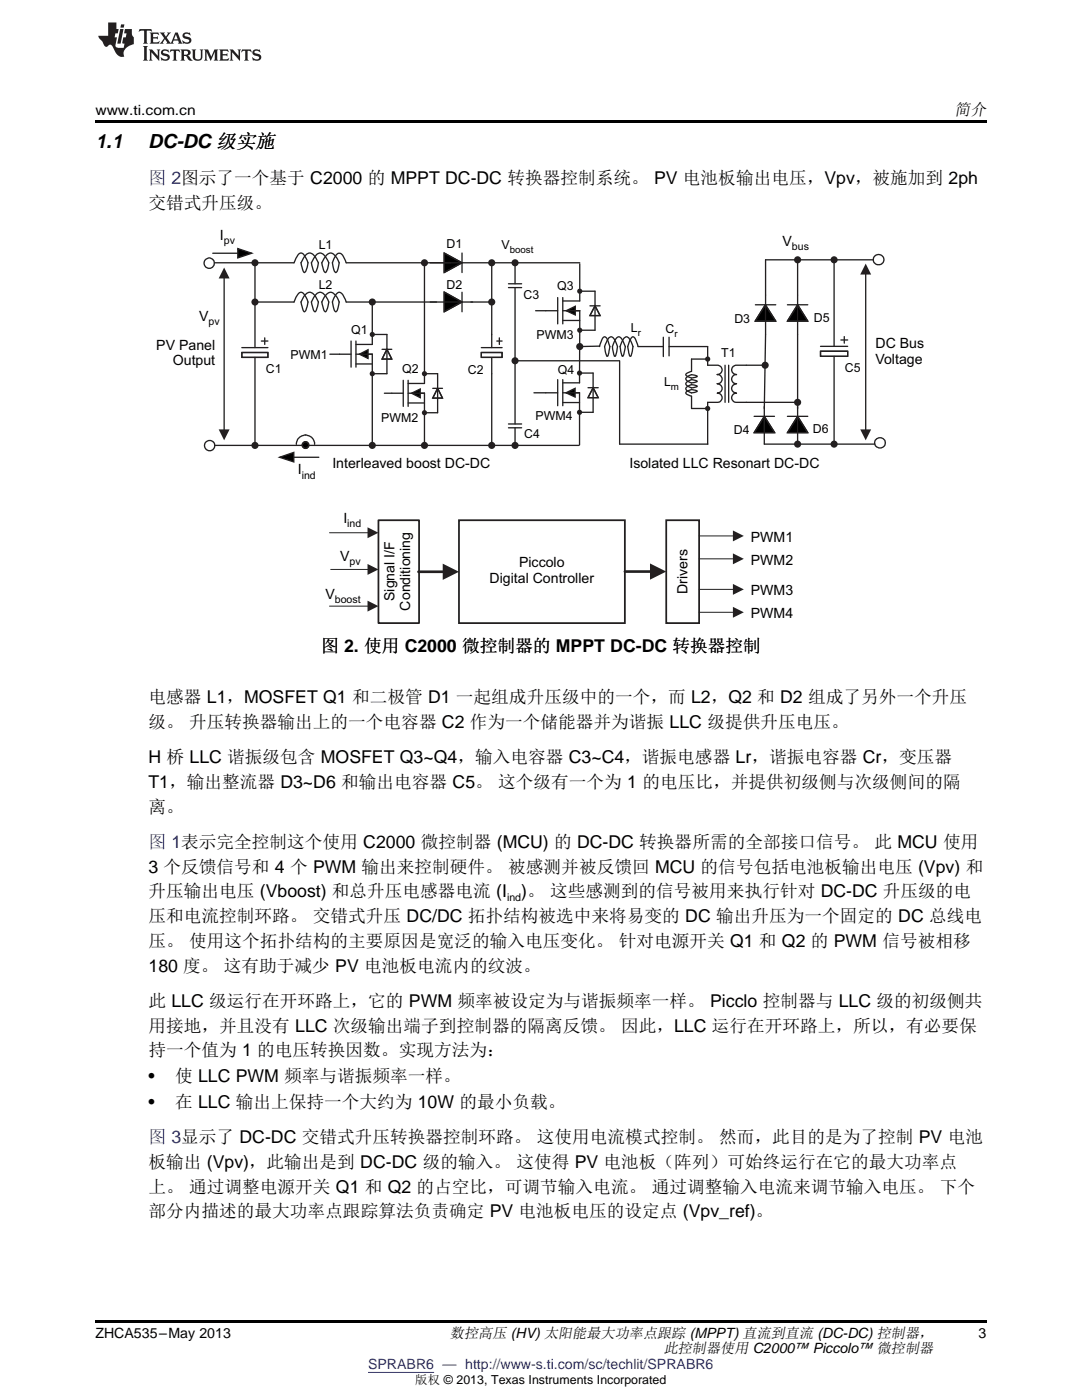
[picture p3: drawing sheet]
<svg xmlns="http://www.w3.org/2000/svg" width="216mm" height="279mm" viewBox="0 0 216 279" stroke-linecap="round" stroke-linejoin="round" font-family="sans-serif">
<defs><g id="words">
<g font-size="3.9">
<text x="19" y="29.6">1.1</text>
<text x="29.6" y="29.6">DC-DC 级实施</text>
</g>
<g font-size="3.5" fill="#00f">
<text x="29.6" y="36.7">图 2图示了一个基于 C2000 的 MPPT DC-DC 转换器控制系统。 PV 电池板输出电压，Vpv，被施加到 2ph</text>
<text x="29.6" y="169.2">图 1表示完全控制这个使用 C2000 微控制器 (MCU) 的 DC-DC 转换器所需的全部接口信号。 此 MCU 使用</text>
<text x="29.6" y="228.1">图 3显示了 DC-DC 交错式升压转换器控制环路。 这使用电流模式控制。 然而，此目的是为了控制 PV 电池</text>
</g>
<g font-size="3.5">
<text x="29.6" y="41.6">交错式升压级。</text>
<text x="64.1" y="130.2">图 2. 使用 C2000 微控制器的 MPPT DC-DC 转换器控制</text>
<text x="29.6" y="140.4">电感器 L1，MOSFET Q1 和二极管 D1 一起组成升压级中的一个，而 L2，Q2 和 D2 组成了另外一个升压</text>
<text x="29.6" y="145.3">级。 升压转换器输出上的一个电容器 C2 作为一个储能器并为谐振 LLC 级提供升压电压。</text>
<text x="29.6" y="152.3">H 桥 LLC 谐振级包含 MOSFET Q3~Q4，输入电容器 C3~C4，谐振电感器 Lr，谐振电容器 Cr，变压器</text>
<text x="29.6" y="157.3">T1，输出整流器 D3~D6 和输出电容器 C5。 这个级有一个为 1 的电压比，并提供初级侧与次级侧间的隔</text>
<text x="29.6" y="162.2">离。</text>
<text x="29.6" y="174.2">3 个反馈信号和 4 个 PWM 输出来控制硬件。 被感测并被反馈回 MCU 的信号包括电池板输出电压 (Vpv) 和</text>
<text x="29.6" y="179.1">升压输出电压 (Vboost) 和总升压电感器电流 (I</text>
<text x="104" y="179.1">)。 这些感测到的信号被用来执行针对 DC-DC 升压级的电</text>
<text x="29.6" y="184">压和电流控制环路。 交错式升压 DC/DC 拓扑结构被选中来将易变的 DC 输出升压为一个固定的 DC 总线电</text>
<text x="29.6" y="189">压。 使用这个拓扑结构的主要原因是宽泛的输入电压变化。 针对电源开关 Q1 和 Q2 的 PWM 信号被相移</text>
<text x="29.6" y="193.9">180 度。 这有助于减少 PV 电池板电流内的纹波。</text>
<text x="29.6" y="200.9">此 LLC 级运行在开环路上，它的 PWM 频率被设定为与谐振频率一样。 Picclo 控制器与 LLC 级的初级侧共</text>
<text x="29.6" y="205.9">用接地，并且没有 LLC 次级输出端子到控制器的隔离反馈。 因此，LLC 运行在开环路上，所以，有必要保</text>
<text x="29.6" y="210.8">持一个值为 1 的电压转换因数。实现方法为：</text>
<text x="29.6" y="216">•</text>
<text x="34.9" y="216">使 LLC PWM 频率与谐振频率一样。</text>
<text x="29.6" y="221.1">•</text>
<text x="34.9" y="221.1">在 LLC 输出上保持一个大约为 10W 的最小负载。</text>
<text x="29.6" y="233.1">板输出 (Vpv)，此输出是到 DC-DC 级的输入。 这使得 PV 电池板（阵列）可始终运行在它的最大功率点</text>
<text x="29.6" y="238">上。 通过调整电源开关 Q1 和 Q2 的占空比，可调节输入电流。 通过调整输入电流来调节输入电压。 下个</text>
<text x="29.6" y="243">部分内描述的最大功率点跟踪算法负责确定 PV 电池板电压的设定点 (Vpv_ref)。</text>
</g>
<text font-size="3.2" x="190.5" y="23">简介</text>
<g font-size="2.9">
<text x="89.8" y="267.1">数控高压 (HV) 太阳能最大功率点跟踪 (MPPT) 直流到直流 (DC-DC) 控制器，</text>
<text x="132.4" y="269.9">此控制器使用 C2000™ Piccolo™ 微控制器</text>
</g>
<g font-size="2.8">
<text x="19" y="23">www.ti.com.cn</text>
<text x="43.9" y="47.9">I</text>
<text x="156.1" y="49.1">V</text>
<text x="39.7" y="64">V</text>
<text x="31.2" y="69.8">PV Panel</text>
<text x="174.7" y="69.4">DC Bus</text>
<text x="34.5" y="72.9">Output</text>
<text x="174.7" y="72.6">Voltage</text>
<text x="59.4" y="94.7">I</text>
<text x="66.3" y="93.4">Interleaved boost DC-DC</text>
<text x="125.6" y="93.4">Isolated LLC Resonart DC-DC</text>
<text x="68.5" y="104.4">I</text>
<text x="67.9" y="111.9">V</text>
<text x="103.6" y="113.2">Piccolo</text>
<text x="149.8" y="108.1">PWM1</text>
<text x="149.8" y="112.7">PWM2</text>
<text x="64.9" y="119.6">V</text>
<text x="78.7" y="120" transform="rotate(-90 78.7 120)">Signal I/F</text>
<text x="97.7" y="116.4">Digital Controller</text>
<text x="137.2" y="118.5" transform="rotate(-90 137.2 118.5)">Drivers</text>
<text x="149.8" y="118.8">PWM3</text>
<text x="81.9" y="121.8" transform="rotate(-90 81.9 121.8)">Conditioning</text>
<text x="149.8" y="123.4">PWM4</text>
<text x="19" y="267.1">ZHCA535–May 2013</text>
<text x="195.3" y="267">3</text>
</g>
<text font-size="2.8" fill="#00f" x="73.4" y="273.2">SPRABR6 — http://www-s.ti.com/sc/techlit/SPRABR6</text>
<g font-size="2.5">
<text x="63.6" y="49.7">L1</text>
<text x="89.1" y="49.5">D1</text>
<text x="100.1" y="49.6">V</text>
<text x="63.6" y="57.6">L2</text>
<text x="89.1" y="57.6">D2</text>
<text x="104.5" y="59.7">C3</text>
<text x="111.2" y="57.9">Q3</text>
<text x="146.5" y="64.4">D3</text>
<text x="162.4" y="64.3">D5</text>
<text x="58" y="71.6">PWM1</text>
<text x="70.1" y="66.6">Q1</text>
<text x="107.1" y="67.7">PWM3</text>
<text x="125.9" y="66.2">L</text>
<text x="132.8" y="66.4">C</text>
<text x="143.9" y="71.3">T1</text>
<text x="53.1" y="74.4">C1</text>
<text x="80.3" y="74.4">Q2</text>
<text x="93.4" y="74.6">C2</text>
<text x="111.3" y="74.7">Q4</text>
<text x="132.5" y="77.1">L</text>
<text x="168.6" y="74.2">C5</text>
<text x="106.8" y="83.8">PWM4</text>
<text x="76.1" y="84.2">PWM2</text>
<text x="104.6" y="87.4">C4</text>
<text x="146.4" y="86.6">D4</text>
<text x="162.2" y="86.5">D6</text>
<text x="82.9" y="276.3">版权 © 2013, Texas Instruments Incorporated</text>
</g>
<g font-size="2.1">
<text x="44.7" y="48.7">pv</text>
<text x="158" y="50">bus</text>
<text x="41.6" y="64.8">pv</text>
<text x="60.2" y="95.5">ind</text>
<text x="69.3" y="105.2">ind</text>
<text x="69.8" y="112.7">pv</text>
<text x="66.8" y="120.4">boost</text>
<text x="101.2" y="179.8">ind</text>
</g>
<g font-size="1.9">
<text x="101.7" y="50.4">boost</text>
<text x="127.3" y="67">r</text>
<text x="134.6" y="67.2">r</text>
<text x="133.9" y="77.8">m</text>
</g>
</g></defs>
<path d="M19 263.5h177.8v.6h-177.8z" fill="#000"/>
<path d="M87.3 77.5l1 1.9h-2z" fill-rule="evenodd" fill="#fff"/>
<path d="M48.3 69.4h5.2M86.3 77.5h2M87.3 77.5l1 1.9h-2zM87.3 74.6v7.8" fill="none" stroke="#231f20" stroke-width=".26"/>
<path d="M48.3 70.3h5.2v1h-5.2z" fill-rule="evenodd" fill="#fff"/>
<path d="M50.9 52.4v17M48.3 70.3h5.2v1h-5.2zM52.1 68.1h1.4M52.8 67.4v1.3" fill="none" stroke="#231f20" stroke-width=".26"/>
<circle cx="50.9" cy="52.4" r=".71" fill="#231f20"/>
<path d="M58.7 52.4l.6-1.2a.81 .81 0 0 1 .8-.7 .81 .81 0 0 1 .8 .7 2.15 2.15 0 0 1 .2 2.8l-.3 .4-.2-.1-.5-1.3v-.6l.4-.8a1.22 1.22 0 0 1 2.1-.7l.5 .7a1.66 1.66 0 0 1 .1 2.1l-.1 .5-.3 .2-.3-.4-.4-1.6 .8-1.2a1.1 1.1 0 0 1 1-.7 1.1 1.1 0 0 1 1 .7 2.03 2.03 0 0 1 .3 2.8l-.2 .4-.3-.2-.5-1.8 .7-1.2a1.1 1.1 0 0 1 1.1-.7 1.1 1.1 0 0 1 1 .7 1.96 1.96 0 0 1 .4 2.5l-.1 .5-.3 .2a2.72 2.72 0 0 1-.3-2.8l.2-.4a.84 .84 0 0 1 .8-.7 .84 .84 0 0 1 .8 .7l.6 1.2M85.8 52.4h11.8M88.6 50.5l3.6 1.9-3.6 2zM92.2 50.5v3.9M50.9 60.3h7.8l.6-1.3a.82 .82 0 0 1 .8-.7 .82 .82 0 0 1 .8 .7 2.22 2.22 0 0 1 .2 2.8l-.4 .4-.4-1a1.43 1.43 0 0 1 .2-1.9 1.23 1.23 0 0 1 2.1-.5l.5 .5a1.68 1.68 0 0 1 .1 2.2l-.1 .5-.3 .2-.2-.2-.3-.8a1.43 1.43 0 0 1 .3-1.9 1.27 1.27 0 0 1 1.9-.8 2.5 2.5 0 0 1 .7 3.3l-.3 .4-.2-.2-.3-.8a1.43 1.43 0 0 1 .3-1.9 1.27 1.27 0 0 1 1.8-.8 2.57 2.57 0 0 1 .8 3.3l-.3 .4a2.37 2.37 0 0 1 .8-3.9l.6 .5 .7 1.5" fill="none" stroke="#231f20" stroke-width=".26"/>
<path d="M88.6 50.5l3.6 1.9-3.6 2z" fill="#000"/>
<circle cx="50.9" cy="60.3" r=".71" fill="#231f20"/>
<path d="M69.1 52.4h20.8M88.6 58.3l3.6 2-3.6 1.9zM92.2 58.3v3.9M65.8 70.7h2M69.1 60.3h25.2M74.3 60.3v6.5M76.7 78.5h1.5" fill="none" stroke="#231f20" stroke-width=".26"/>
<path d="M88.6 58.3l3.6 2-3.6 1.9z" fill="#000"/>
<circle cx="74.3" cy="60.3" r=".71" fill="#231f20"/>
<path d="M84.7 52.4v22.2" fill="none" stroke="#231f20" stroke-width=".26"/>
<circle cx="84.7" cy="52.4" r=".71" fill="#231f20"/>
<path d="M74.3 74.6v14.3" fill="none" stroke="#231f20" stroke-width=".26"/>
<circle cx="74.3" cy="88.9" r=".71" fill="#231f20"/>
<path d="M50.9 71.3v17.6" fill="none" stroke="#231f20" stroke-width=".26"/>
<circle cx="50.9" cy="88.9" r=".71" fill="#231f20"/>
<path d="M96 69.4h4.2M98.1 66.8v2.6M98.1 71.3v3.3" fill="none" stroke="#231f20" stroke-width=".26"/>
<path d="M96 70.3h4.2v1h-4.2z" fill-rule="evenodd" fill="#fff"/>
<path d="M94 60.3h4.1M96 70.3h4.2v1h-4.2zM99.1 68.1h1.1M99.6 67.4v1.3" fill="none" stroke="#231f20" stroke-width=".26"/>
<circle cx="98.1" cy="60.3" r=".71" fill="#231f20"/>
<path d="M98.1 52.4v14.4" fill="none" stroke="#231f20" stroke-width=".26"/>
<circle cx="98.1" cy="52.4" r=".71" fill="#231f20"/>
<path d="M98.1 74.6v14.3" fill="none" stroke="#231f20" stroke-width=".26"/>
<circle cx="98.1" cy="88.9" r=".71" fill="#231f20"/>
<g fill="none" stroke="#231f20" stroke-width=".26">
<path d="M42.8 52.4h15.9M97.7 52.4h18M67.8 70.7h2.3M70.1 68.1v5.2M71 68.1v5.2M71 70.7h3.3v3.9M71 72.6h3.3M71.7 70.7l1.7-.9v1.7zM74.3 66.8v1.9h-3.3M78.2 78.5h2.3M80.5 75.9v5.2M81.4 75.9v5.2"/>
<path d="M81.4 78.5h3.3v10.4M82.1 78.5l1.8-.9v1.8zM84.7 74.6v1.9h-3.3M81.4 80.4h3.3"/>
</g>
<path d="M71.7 70.7l1.7-.9v1.7zM82.1 78.5l1.8-.9v1.8z" fill="#000"/>
<circle cx="84.7" cy="88.9" r=".71" fill="#231f20"/>
<path d="M42.8 88.9h72.7" fill="none" stroke="#231f20" stroke-width=".26"/>
<circle cx="41.8" cy="88.9" r="1.02" fill="#fff"/>
<g fill="none" stroke="#231f20" stroke-width=".26">
<path d="M42.5 50.5h5.2M47.4 49.6l2.8 .9-2.8 1zM84.7 82.4h2.6"/>
<circle cx="41.8" cy="88.9" r="1.02"/>
</g>
<path d="M47.4 49.6l2.8 .9-2.8 1z" fill="#000"/>
<circle cx="84.7" cy="82.4" r=".52" fill="#231f20"/>
<path d="M84.7 74.6h2.6" fill="none" stroke="#231f20" stroke-width=".26"/>
<circle cx="84.7" cy="74.6" r=".52" fill="#231f20"/>
<path d="M77.2 69.7l1 2h-2z" fill-rule="evenodd" fill="#fff"/>
<path d="M76.2 69.7h2M77.2 69.7l1 2h-2zM77.2 66.8v7.8h-2.9" fill="none" stroke="#231f20" stroke-width=".26"/>
<circle cx="74.3" cy="74.6" r=".52" fill="#231f20"/>
<path d="M74.3 66.8h2.9" fill="none" stroke="#231f20" stroke-width=".26"/>
<circle cx="74.3" cy="66.8" r=".52" fill="#231f20"/>
<g fill="#000">
<path d="M55.8 91.3l2.8-1v1.9z"/>
<circle cx="61" cy="88.8" r=".64"/>
</g>
<g fill="none" stroke="#231f20" stroke-width=".26">
<path d="M55.8 91.3l2.8-1v1.9zM58.4 91.3h5.2M59.1 88.7a1.82 1.82 0 0 1 1.9-1.9 1.82 1.82 0 0 1 1.8 1.9"/>
<circle cx="61" cy="88.8" r=".64"/>
</g>
<path d="M118.3 77.4l1.1 2h-2.1z" fill-rule="evenodd" fill="#fff"/>
<g fill="none" stroke="#231f20" stroke-width=".26">
<path d="M152.8 51.9v14.8M159.2 58.9v7.8M106.5 78.4h2.4M106.9 62h2M117.3 77.4h2.1M118.3 77.4l1.1 2h-2.1zM118.3 74.5v7.8M119.7 69.1l-4 .1M133.5 69.2h7.7v3.7M150.7 60.8h4.1M152.7 60.8l2.1 3.3h-4.1zM157.1 60.8h4.1"/>
<path d="M159.2 60.8l2 3.3h-4.1zM141.2 80.3v8.3"/>
</g>
<g fill="#000">
<path d="M152.7 60.8l2.1 3.3h-4.1z" fill-rule="evenodd"/>
<path d="M159.2 60.8l2 3.3h-4.1z" fill-rule="evenodd"/>
</g>
<circle cx="115.7" cy="69.2" r=".71" fill="#231f20"/>
<path d="M115.7 52.7v5.6M115.7 65.9l-.1 8.6M163.7 69.1h5.4" fill="none" stroke="#231f20" stroke-width=".26"/>
<path d="M163.7 70.1h5.4v1h-5.4z" fill-rule="evenodd" fill="#fff"/>
<path d="M166.4 51.9v17.2M163.7 70.1h5.4v1h-5.4zM167.8 67.9h1.3M168.5 67.2v1.3" fill="none" stroke="#231f20" stroke-width=".26"/>
<circle cx="166.4" cy="51.9" r=".71" fill="#231f20"/>
<path d="M166.4 71.1v17.5" fill="none" stroke="#231f20" stroke-width=".26"/>
<circle cx="166.4" cy="88.6" r=".71" fill="#231f20"/>
<g fill="none" stroke="#231f20" stroke-width=".26">
<path d="M111.3 59.4v5.2M112.3 59.4v5.2M115.7 58.1v2h-3.4M152.8 51.9h21.5M108.9 62h2.4M108.9 78.4h2.4M111.3 75.8v5.2M112.3 75.8v5.2M112.3 62h3.4v3.9M112.3 64h3.4M112.3 78.4h3.3v10.4M112.9 78.4l1.9-.9v1.7z"/>
<path d="M113 62l1.8-.9v1.8zM115.6 74.5v1.9h-3.3M112.3 80.3h3.3M123.6 88.6h17.6"/>
</g>
<path d="M112.9 78.4l1.9-.9v1.7zM113 62l1.8-.9v1.8z" fill="#000"/>
<circle cx="175.3" cy="51.8" r="1.05" fill="#fff"/>
<g fill="none" stroke="#231f20" stroke-width=".26">
<path d="M172.7 54.7v31.1"/>
<circle cx="175.3" cy="51.8" r="1.05"/>
<circle cx="175.6" cy="88.4" r="1.06"/>
</g>
<g fill="#231f20">
<path d="M172.7 52.6l1.1 2.2h-2.1z"/>
<path d="M171.7 85.7h2.1l-1.1 2.2z"/>
</g>
<path d="M115.6 82.3h2.7" fill="none" stroke="#231f20" stroke-width=".26"/>
<circle cx="115.6" cy="82.3" r=".52" fill="#231f20"/>
<path d="M115.6 74.5h2.7" fill="none" stroke="#231f20" stroke-width=".26"/>
<circle cx="115.6" cy="74.5" r=".52" fill="#231f20"/>
<path d="M118.7 61l1 2h-2z" fill-rule="evenodd" fill="#fff"/>
<path d="M118.7 58.1v7.8h-3M117.7 61h2M118.7 61l1 2h-2z" fill="none" stroke="#231f20" stroke-width=".26"/>
<circle cx="115.7" cy="65.9" r=".52" fill="#231f20"/>
<path d="M115.7 58.1h3" fill="none" stroke="#231f20" stroke-width=".26"/>
<circle cx="115.7" cy="58.1" r=".52" fill="#231f20"/>
<path d="M141.2 72.9h2.1l.4 .2 .4 .6-.2 .7-.8 .4 .6 .1 .4 .6-.2 .8-.8 .3 .6 .2 .4 .5-.2 .8-.3 .2-.5 .2 .8 .3 .2 .8-.6 .7h-2.3M144.7 72.9v7.4M145.4 72.9v7.4M148.9 72.9h-2.1a.94 .94 0 0 0-.8 1 .94 .94 0 0 0 1 .9 .91 .91 0 0 0-1 .9 .91 .91 0 0 0 1 .9 .95 .95 0 0 0-1 .9 .95 .95 0 0 0 1 1 .91 .91 0 0 0-1 .8 .91 .91 0 0 0 .8 1h2.1M150.5 83.1h4M152.5 83.1l2.1 3.2h-4.1zM152.5 81.1v7.5M157.1 83.1h4.1M159.2 83.1l2 3.2h-4.1zM159.2 81.1v7.5" fill="none" stroke="#231f20" stroke-width=".26"/>
<g fill="#000">
<path d="M152.5 83.1l2.1 3.2h-4.1z" fill-rule="evenodd"/>
<path d="M159.2 83.1l2 3.2h-4.1z" fill-rule="evenodd"/>
</g>
<circle cx="159.2" cy="88.6" r=".71" fill="#231f20"/>
<path d="M159.2 51.9v7M152.8 66.7l-.3 14.8M159.2 66.7v14.8" fill="none" stroke="#231f20" stroke-width=".26"/>
<circle cx="159.2" cy="51.9" r=".71" fill="#231f20"/>
<path d="M148.9 72.9h3.8" fill="none" stroke="#231f20" stroke-width=".26"/>
<circle cx="152.7" cy="72.9" r=".71" fill="#231f20"/>
<path d="M148.9 80.3h10.3" fill="none" stroke="#231f20" stroke-width=".26"/>
<circle cx="159.2" cy="80.3" r=".71" fill="#231f20"/>
<path d="M119.6 69.2l.6-1.6 .2-.3 .3-.1a3.4 3.4 0 0 1 .6 3.9h-.1a2.98 2.98 0 0 1 .5-3.8l.3-.1a2.69 2.69 0 0 1 .7 3.9 3.7 3.7 0 0 1-.3-2.4l.3-.8a.76 .76 0 0 1 .8-.7 .76 .76 0 0 1 .7 .7l.2 .4a1.91 1.91 0 0 1 .1 2.1l-.2 .7a2.97 2.97 0 0 1 .5-3.8l.1-.1a2.14 2.14 0 0 1 1.3 2.5l-.2 1.2-.2 .2a3.3 3.3 0 0 1-.3-2.8l.5-.9 .3-.2 .5 .4 .5 1.6h5.1M132.4 67.3v3.9M133.5 67.3v3.7M138 71.7v2.4M138 79.1v2.4h3.2" fill="none" stroke="#231f20" stroke-width=".26"/>
<circle cx="141.2" cy="81.5" r=".52" fill="#231f20"/>
<path d="M138 71.7h3.2" fill="none" stroke="#231f20" stroke-width=".26"/>
<circle cx="141.2" cy="71.7" r=".52" fill="#231f20"/>
<path d="M152.5 88.6h22.1" fill="none" stroke="#231f20" stroke-width=".26"/>
<circle cx="41.7" cy="52.5" r="1.02" fill="#fff"/>
<g fill="none" stroke="#231f20" stroke-width=".26">
<path d="M101.5 57.4h2.6M102.8 57.4v27.2M101.5 85.4h2.6M102.8 85.4v3.5"/>
<circle cx="41.7" cy="52.5" r="1.02"/>
</g>
<circle cx="102.8" cy="88.9" r=".71" fill="#231f20"/>
<path d="M102.8 52.4v4.2" fill="none" stroke="#231f20" stroke-width=".26"/>
<circle cx="102.8" cy="52.4" r=".71" fill="#231f20"/>
<path d="M102.8 72h20.8M123.6 72.1v16.5" fill="none" stroke="#231f20" stroke-width=".26"/>
<circle cx="102.8" cy="72" r=".71" fill="#231f20"/>
<path d="M91.6 103.8h33.1v20.6h-33.1z" fill-rule="evenodd" fill="#fff"/>
<path d="M91.6 103.8h33.1v20.6h-33.1z" fill="none" stroke="#231f20" stroke-width=".35"/>
<path d="M132.9 103.8h6.6v20.6h-6.6z" fill-rule="evenodd" fill="#fff"/>
<path d="M132.9 103.8h6.6v20.6h-6.6z" fill="none" stroke="#231f20" stroke-width=".35"/>
<path d="M65.7 106.3h7.8" fill="none" stroke="#231f20" stroke-width=".2"/>
<path d="M73.3 105.2l2.2 1.1-2.2 1.1z" fill="#231f20"/>
<path d="M66 113.6h7.5" fill="none" stroke="#231f20" stroke-width=".2"/>
<path d="M73.3 112.6l2.2 1-2.2 1.1z" fill="#231f20"/>
<path d="M65.7 121h7.8" fill="none" stroke="#231f20" stroke-width=".2"/>
<path d="M73.3 119.9l2.2 1.1-2.2 1.1z" fill="#231f20"/>
<path d="M83.5 114.1h5" fill="none" stroke="#231f20" stroke-width=".53"/>
<path d="M88.3 112.5l3.3 1.6-3.3 1.6z" fill="#231f20"/>
<path d="M124.7 114.1h5.2" fill="none" stroke="#231f20" stroke-width=".53"/>
<path d="M129.7 112.4l3.2 1.7-3.2 1.6z" fill="#231f20"/>
<path d="M139.5 111.5h6.9" fill="none" stroke="#231f20" stroke-width=".2"/>
<path d="M146.2 110.4l2.2 1.1-2.2 1.1z" fill="#231f20"/>
<path d="M75.5 103.8h8.1v20.6h-8.1z" fill="none" stroke="#231f20" stroke-width=".35"/>
<path d="M139.5 107h6.9" fill="none" stroke="#231f20" stroke-width=".2"/>
<path d="M146.2 105.9l2.2 1.1-2.2 1z" fill="#231f20"/>
<path d="M139.5 122.2h6.9" fill="none" stroke="#231f20" stroke-width=".2"/>
<path d="M146.2 121.1l2.2 1.1-2.2 1.1z" fill="#231f20"/>
<path d="M139.5 117.6h6.9" fill="none" stroke="#231f20" stroke-width=".2"/>
<path d="M146.2 116.5l2.2 1.1-2.2 1.1z" fill="#231f20"/>
<path d="M44.7 55.5v30.3M101.5 56.6h2.6M138 74.1a1.22 1.22 0 0 0-1.2 .7 1.55 1.55 0 0 0 2.3 .3v-.1a1.54 1.54 0 0 0-2.3 .7 1.48 1.48 0 0 0 2.3 .4l-.1-.1a1.55 1.55 0 0 0-2.2 .6 1.48 1.48 0 0 0 2.3 .5v-.1a1.56 1.56 0 0 0-2.3 .6 1.46 1.46 0 0 0 2.3 .5 1.55 1.55 0 0 0-2.3 .3l.3 .3 .9 .4M101.5 84.6h2.6" fill="none" stroke="#231f20" stroke-width=".26"/>
<g fill="#231f20">
<path d="M44.7 53.4l1.1 2.2h-2.2z"/>
<path d="M43.6 85.7h2.2l-1.1 2.2z"/>
</g>
<path d="M19 24h177.8v.6h-177.8z" fill="#000"/>
<g fill="#231f20">
<path d="M27.8 5.8l-.1 .6 .5-.3h.5l.1 .2v2.1l-.3 .3h1l-.2-.3v-2.1v-.2h.6l.4 .3-.1-.6zM29.9 6.5l.2 .4v1.5l-.2 .3h1.8l.1-.5a1.04 1.04 0 0 1-1.2 .1v-.6h.5l.4 .2v-.7l-.4 .2h-.5v-.6h.8l.3 .2-.1-.5zM31.9 6.5l.9 1.1-1 1.1h.9l-.2-.2 .4-.7 .5 .7-.2 .2h1.5l-.2-.2 .1-.4h.9l.2 .4-.2 .2h.9l-.2-.3-.7-1.9h-.5l-.9 2.1-.8-1.1 .8-1h-.8l.2 .3-.4 .5-.4-.6 .2-.2zM35.1 6.9l.4 .9h-.8zM36.6 6.6a.63 .63 0 0 0-.2 .7 .63 .63 0 0 0 .6 .4l.6 .2 .2 .2a.75 .75 0 0 1-.8 .4 .75 .75 0 0 1-.6-.5l.1 .7 .2-.1a1.11 1.11 0 0 0 1.5-.5 1.13 1.13 0 0 0-1.3-.9v-.3a1.04 1.04 0 0 1 1.1 .2l-.1-.6-.2 .1-.5-.1zM28.5 9.2l.3 .3v2.2l-.3 .4h1l-.2-.4v-2.2l.2-.3zM29.7 9.9l.2 .3v1.5l-.2 .4h.7l-.2-.4v-1.3l1.6 1.7v-1.9l.2-.3h-.7l.2 .3v.9l-1.1-1.2zM32.3 10a.62 .62 0 0 0-.2 .7 .62 .62 0 0 0 .6 .4l.6 .2 .2 .2a.76 .76 0 0 1-.8 .4 .76 .76 0 0 1-.6-.5l.1 .7 .2-.1a1.11 1.11 0 0 0 1.5-.6 1.13 1.13 0 0 0-1.3-.8v-.3a1.04 1.04 0 0 1 1.1 .1l-.1-.5-.2 .1-.5-.2zM34 9.9l-.1 .6a.61 .61 0 0 1 .7-.3l.1 1.5-.3 .4h1l-.3-.4 .1-1.5a.63 .63 0 0 1 .7 .3l-.1-.6zM36 9.9l.2 .3v1.5l-.2 .4h.9l-.2-.2v-.7l.6 .2a.76 .76 0 0 0 1.1 .6l-1-.9a.58 .58 0 0 0 .6-.6 .58 .58 0 0 0-.5-.6zM36.7 10.2l.1-.1a.45 .45 0 0 1 .6 .1 .45 .45 0 0 1 .1 .5l-.8 .2zM38.2 9.9l.2 .2a2.17 2.17 0 0 0 .4 1.9 .99 .99 0 0 0 1.6-.7v-1.1l.2-.3h-.7l.1 .2a1.92 1.92 0 0 1-.1 1.7 .6 .6 0 0 1-1-.5v-1.1l.2-.3zM40.7 9.9l.2 .3v1.5l-.2 .4h.7l-.2-.4v-1.4l.8 1.8 .9-1.8v1.4l-.2 .4h.9l-.3-.4v-1.5l.3-.3h-.8l-.6 1.4-.7-1.4zM43.7 9.9l.3 .3v1.5l-.3 .4h1.9l.1-.6a1.04 1.04 0 0 1-1.3 .2v-.6h.6l.4 .1v-.6l-.4 .2h-.6l.1-.6h.7l.4 .2-.1-.5zM45.8 9.9l.2 .3v1.5l-.2 .4h.8l-.3-.4v-1.3l1.6 1.7v-1.9l.2-.3h-.7l.2 .3v.9l-1.1-1.2zM48.3 9.9l-.1 .6a.61 .61 0 0 1 .7-.3v1.5l-.2 .4h.9l-.2-.4v-1.5a.63 .63 0 0 1 .8 .3l-.1-.6zM50.6 10a.62 .62 0 0 0-.2 .7 .62 .62 0 0 0 .6 .4l.6 .2 .1 .2a.76 .76 0 0 1-.7 .4 .76 .76 0 0 1-.6-.5l.1 .7 .1-.1a1.11 1.11 0 0 0 1.5-.6 1.13 1.13 0 0 0-1.2-.8l-.1-.3a1.04 1.04 0 0 1 1.2 .1l-.2-.5-.1 .1-.5-.2z"/>
<path d="M21.6 4.5v2.6h-2l.1 .4 .8 .9a.91 .91 0 0 0 .9 .9 .56 .56 0 0 1 .5-.4 .56 .56 0 0 1 .5 .3l.4 .8a1.53 1.53 0 0 0 2 1.3 1.54 1.54 0 0 1 1-2.1l.9-.4-.1-1.4a1.52 1.52 0 0 1-.3-1.6h-1.4l-.1 .9h.5l-.2 .8h-.5l-.2 .9v.2l.4 .1-.1 .9a1.93 1.93 0 0 1-1.6-.3l.2-1.8h-.4l.1-.8h.5l.2-.9h-.5v-1.3zM24 5.8l-.6 2.9h.7l.5-2.9zM24.2 4.9l-.2 .6h.7l.1-.6z"/>
</g>
<path d="M73.4 273.9h13.2" fill="none" stroke="#00f" stroke-width=".2"/>
<use href="#words"/>
</svg>
